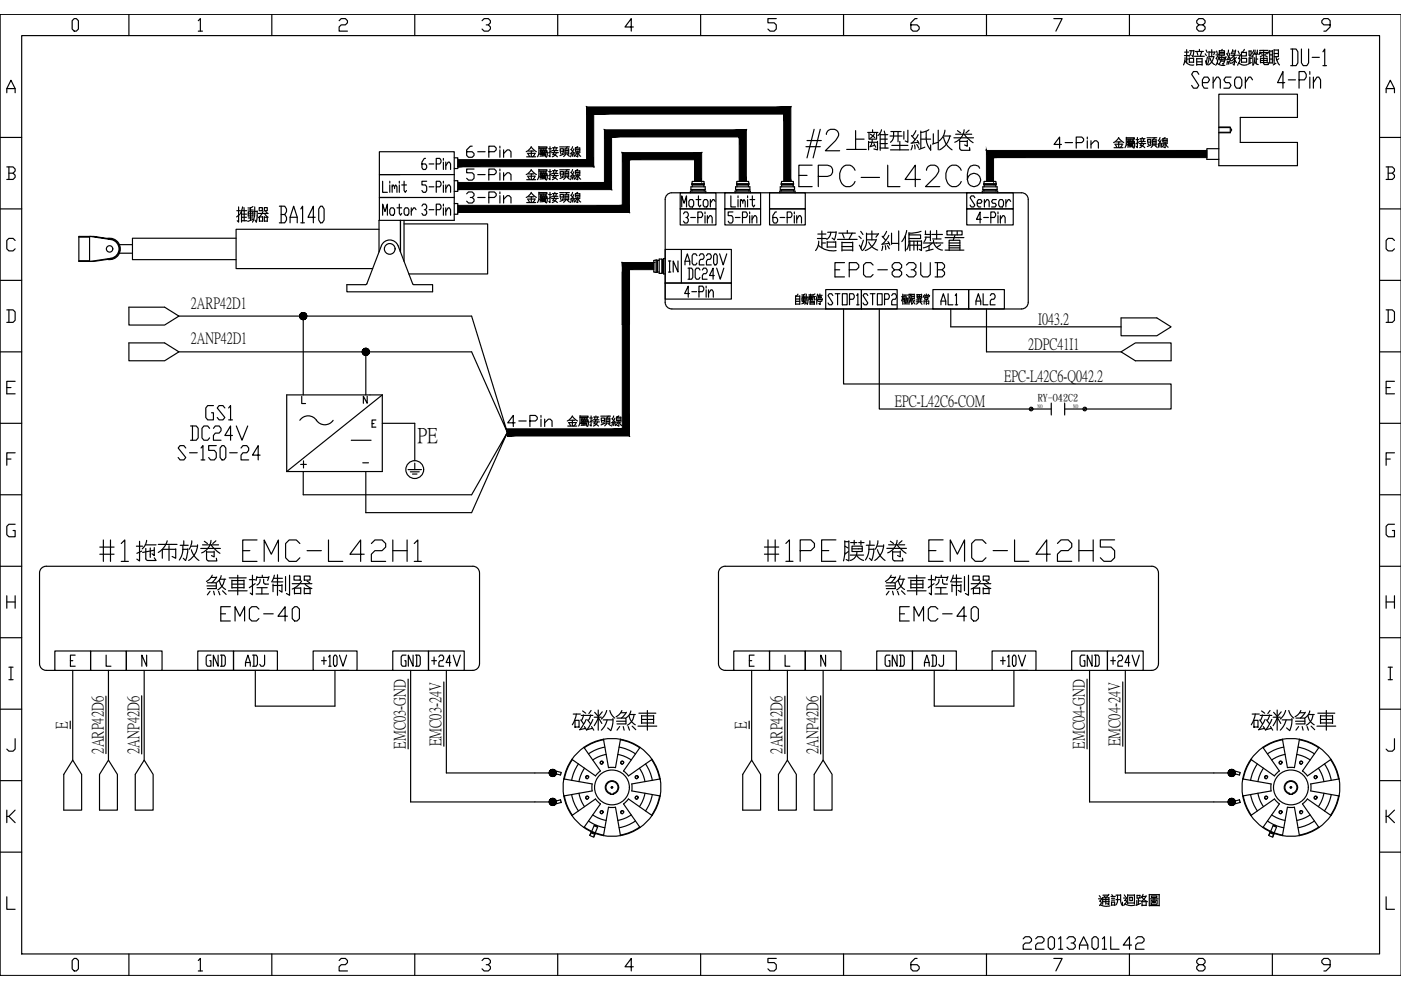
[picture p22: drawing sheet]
<svg xmlns="http://www.w3.org/2000/svg" width="297mm" height="210mm" viewBox="0 0 297 210" stroke-linecap="round" stroke-linejoin="round" font-family="sans-serif">
<defs><g id="words">
<g font-size="15.4">
<text x="37" y="127.4">煞車控制器</text>
<text x="181" y="127.4">煞車控制器</text>
</g>
<text font-size="8.4" x="168.6" y="40.9">EPC-L42C6</text>
<g font-size="6.6">
<text x="176" y="60">EPC-83UB</text>
<text x="42.7" y="90.3">GS1</text>
<text x="37" y="98.8">S-150-24</text>
<text x="45.9" y="133">EMC-40</text>
<text x="189.8" y="133">EMC-40</text>
</g>
<g font-size="6.2">
<text x="39.5" y="94.5">DC24V</text>
<text x="215.9" y="202.5">22013A01L42</text>
</g>
<g font-size="5.7">
<text x="206" y="66">AL2</text>
<text x="42.7" y="142.5">GND</text>
<text x="51.2" y="142.5">ADJ</text>
<text x="186.6" y="142.5">GND</text>
<text x="195.1" y="142.5">ADJ</text>
</g>
<g font-size="5.3">
<text x="145" y="58.9" transform="rotate(-90 145 58.9)">IN</text>
<text x="145" y="60.3">DC24V</text>
</g>
<text font-size="4.5" x="88.5" y="93.8">PE</text>
<g font-size="3.5">
<text x="14.2" y="154.5" transform="rotate(-90 14.2 154.5)">E</text>
<text x="158.1" y="154.5" transform="rotate(-90 158.1 154.5)">E</text>
<text x="21.8" y="159.8" transform="rotate(-90 21.8 159.8)">2ARP42D6</text>
<text x="29.3" y="159.9" transform="rotate(-90 29.3 159.9)">2ANP42D6</text>
<text x="85.8" y="158.8" transform="rotate(-90 85.8 158.8)">EMC03-GND</text>
<text x="93.4" y="158.2" transform="rotate(-90 93.4 158.2)">EMC03-24V</text>
<text x="165.7" y="159.8" transform="rotate(-90 165.7 159.8)">2ARP42D6</text>
<text x="173.3" y="159.9" transform="rotate(-90 173.3 159.9)">2ANP42D6</text>
<text x="229.8" y="158.8" transform="rotate(-90 229.8 158.8)">EMC04-GND</text>
<text x="237.4" y="158.2" transform="rotate(-90 237.4 158.2)">EMC04-24V</text>
</g>
<g font-size="3.4">
<text x="40.4" y="65.2">2ARP42D1</text>
<text x="220.1" y="68.6">I043.2</text>
<text x="40.4" y="72.8">2ANP42D1</text>
<text x="218" y="73.9">2DPC41I1</text>
<text x="212.9" y="80.7">EPC-L42C6-Q042.2</text>
<text x="189.7" y="86">EPC-L42C6-COM</text>
</g>
<text font-size="2.6" x="76.2" y="99.5">-</text>
<text font-size="2.1" x="220" y="85">RY-O42C2</text>
<g font-size="1.1">
<text x="220" y="86.5">NO</text>
<text x="227.6" y="86.5">NO</text>
</g>
</g></defs>
<g fill="none" stroke="#000" stroke-width=".25">
<path d="M.1 3h296.9M1.4 19.7v-.9l.9-1.8 .9 1.8v.9M1.4 18.8h1.8M4.6 7.5h287.9v194.8h-287.9zM15.7 3.9h.5l.4 .5v1.8l-.4 .4h-.5l-.4-.4v-1.8zM27.3 3v4.5M42 4.4l.5-.5v2.7M42 6.6h.9M57.6 3v4.5M71.9 4.4l.4-.5h.9l.5 .5v.4l-.5 .5h-.9l-.4 .4v.9h1.8M87.9 3v4.5M102.2 4.4l.4-.5h.9l.5 .5v.4l-.5 .5h-.4"/>
<path d="M103.5 5.3l.5 .4v.5l-.5 .4h-.9l-.4-.4M118.2 3v4.5M134.3 5.7h-1.8l1.3-1.8v2.7M148.5 3v4.5M164.6 3.9h-1.8v.9h1.3l.5 .5v.9l-.5 .4h-.8l-.5-.4M178.8 3v4.5M194.4 3.9h-.4l-.9 .9v1.4l.5 .4h.8l.5-.4v-.5l-.5-.4h-1.3M209.2 3v4.5M223.4 3.9h1.8l-1.3 2.7M239.5 3v4.5M254.2 5.3l-.5-.5v-.4l.5-.5h.9l.4 .5v.4l-.4 .5h-.9l-.5 .4v.5l.5 .4h.9l.4-.4v-.5l-.4-.4M269.8 3v4.5"/>
<path d="M282 5.3h-1.3l-.5-.5v-.4l.5-.5h.9l.4 .5v1.3l-.9 .9h-.4M293.9 19.7v-.9l.9-1.8 .9 1.8v.9M293.9 18.8h1.8M.1 29.1h4.5M1.4 35.4h1.4l.4 .4v.5l-.4 .4M1.9 36.7h.9l.4 .5v.4l-.4 .4h-1.4M1.9 35.4v2.6M292.5 29.1h4.5M293.9 35.4h1.3l.5 .4v.5l-.5 .4M294.3 36.7h.9l.5 .5v.4l-.5 .4h-1.3M294.3 35.4v2.6M.1 44.3h4.5"/>
<path d="M.1 59.4h4.5M3.2 51l-.4-.5h-.9l-.5 .5v1.8l.5 .4h.9l.4-.4M292.5 44.3h4.5M292.5 59.4h4.5M295.7 51l-.5-.5h-.9l-.4 .5v1.8l.4 .4h.9l.5-.4M.1 74.6h4.5M1.4 65.7h1.4l.4 .4v1.8l-.4 .5h-1.4M1.9 65.7v2.7M292.5 74.6h4.5M293.9 65.7h1.3l.5 .4v1.8l-.5 .5h-1.3M294.3 65.7v2.7M.1 89.8h4.5"/>
<path d="M1.4 82.2h.9M1.4 97.3h.9M3.2 80.8h-1.8v2.7h1.8M3.2 96h-1.8v2.7M292.5 89.8h4.5M293.9 82.2h.9M293.9 97.3h.9M295.7 80.8h-1.8v2.7h1.8M295.7 96h-1.8v2.7M.1 104.9h4.5M3.2 111.2h-1.3l-.5 .4v1.8l.5 .4h1.3v-1.3h-.4M292.5 104.9h4.5"/>
<path d="M295.7 111.2h-1.4l-.4 .4v1.8l.4 .4h1.4v-1.3h-.5M.1 120.1h4.5M.1 135.2h4.5M1.4 126.3v2.7M1.4 127.6h1.8M3.2 126.3v2.7M292.5 120.1h4.5M292.5 135.2h4.5M293.9 127.6h1.8M293.9 126.3v2.7M295.7 126.3v2.7M.1 150.4h4.5"/>
<path d="M1.9 141.5h.9M1.9 144.1h.9M2.3 141.5v2.6M3.2 156.6v2.2l-.4 .5h-.9l-.5-.5M292.5 150.4h4.5M294.3 141.5h.9M294.3 144.1h.9M294.8 141.5v2.6M295.7 156.6v2.2l-.5 .5h-.9l-.4-.5M.1 165.5h4.5M1.4 171.8v2.6M1.9 173.1l1.3 1.3"/>
<path d="M3.2 171.8l-1.3 1.3h-.5M292.5 165.5h4.5M293.9 171.8v2.6M294.3 173.1l1.4 1.3M295.7 171.8l-1.4 1.3h-.4M.1 180.7h4.5M1.4 190.1v2.7h1.8M292.5 180.7h4.5M293.9 190.1v2.7h1.8M15.7 203.2h.5l.4 .5v1.7l-.4 .5h-.5l-.4-.5v-1.7zM27.3 202.3v4.5M42 203.7l.5-.5v2.7"/>
<path d="M42 205.9h.9M57.6 202.3v4.5M71.9 203.7l.4-.5h.9l.5 .5v.4l-.5 .4h-.9l-.4 .5v.9h1.8M87.9 202.3v4.5M102.2 203.7l.4-.5h.9l.5 .5v.4l-.5 .4h-.4M103.5 204.5l.5 .5v.4l-.5 .5h-.9l-.4-.5M118.2 202.3v4.5M134.3 205h-1.8l1.3-1.8v2.7M148.5 202.3v4.5M164.6 203.2h-1.8v.9h1.3l.5 .4v.9l-.5 .5h-.8l-.5-.5M178.8 202.3v4.5M194.4 203.2h-.4l-.9 .9v1.3l.5 .5h.8l.5-.5v-.4l-.5-.5h-1.3"/>
<path d="M209.2 202.3v4.5M223.4 203.2h1.8l-1.3 2.7M239.5 202.3v4.5M254.2 204.5l-.5-.4v-.4l.5-.5h.9l.4 .5v.4l-.4 .4h-.9l-.5 .5v.4l.5 .5h.9l.4-.5v-.4l-.4-.5M269.8 202.3v4.5M282 204.5h-1.3l-.5-.4v-.4l.5-.5h.9l.4 .5v1.3l-.9 .9h-.4"/>
</g>
<!-- layer: 0 -->
<g fill="none" stroke="#000" stroke-width=".25">
<path d="M251.1 11.8h1M251.2 11.1h.8M251.2 12.9a1.81 1.81 0 0 0 1.9 .9M251.3 12.2l-.4 1.6M251.6 10.5v2.8M251.6 12.5h.4M252.2 13.2h.9M252.2 12.4h.9M252.2 12.3v1M252.2 10.8h.9M252.5 10.8l-.1 .6-.3 .5M253.1 12.3v1"/>
<path d="M253.1 10.7l-.2 1.3-.2-.3M253.3 11.9h2M253.4 10.9h1.4l-.3 1M253.7 12.4v1.4M253.7 12.4h1.2M253.7 13.7h1.2M253.7 13.1h1.2M253.8 11l.2 .7M254.2 15.8l-.4-.6h-.8l-.3 .6 1.5 2.3-.4 .6h-.8l-.3-.6M254.3 10.5v.4M254.8 10.9h.4M254.9 12.4v1.4"/>
<path d="M254.9 17.5h1.2l.4-.6-.4-.6h-.8l-.4 .6v1.2l.4 .6h.8M255.5 11.4l.3 .4M255.6 12.9l.2 .8M255.7 10.6l.3 .5M256 12.1l-.3 1.3M256.3 11.1h1.2M256.3 10.9a4.8 4.8 0 0 1-.2 2.6l-.2 .3M256.4 12h.9M256.6 12.4a2 2 0 0 0 .9 1.3M256.9 10.5v1.5M257.2 17.5l.8-1.2h.3l.4 .6v1.8M257.2 16.3v2.4"/>
<path d="M257.4 11.9l-.2 .5a2.29 2.29 0 0 1-1 1.4M257.6 11l-.3 .6M257.8 11.6h.5M257.9 10.8l.2 .5M258 13.4l.7 .4h1M258.1 13.3l-.3 .5M258.3 11.5l-.4 .9 .2 .4v.5M258.4 12.7h1.5M258.4 20h16.7v4.9h-12.1v5.3h12.1v4.9h-16.7zM258.4 12.2h1.5M258.5 11.9l-.2 .5M258.5 10.8h1.1v.9h-1.1z"/>
<path d="M258.5 11.1h1.1M258.5 11.4h1.1M258.8 12.2l-.4 .4M258.8 13h.8M258.9 12.7l-.4 .8M259 11.8v.3M259 12.3v.4M259.1 10.5l-.2 .3M259.4 12.2l.3 .3M259.7 12.8l-.4 .8-.1-.1M259.9 12l-.1 .4M260.1 11.3l.4 .8"/>
<path d="M260.2 13l-.1 .7M260.4 13l.1 .6M260.5 10.6l-.3 1M260.7 12.9l.1 .6M260.7 12.2l.2 .6M260.7 11.3l-.5 1.4M260.8 12.5l-.7 .2M261 11.7h1.1M261 16.3h-1.1l-.4 .6 .4 .6h.7l.4 .6-.4 .6h-1.1M261.1 11.3h.7M261.3 10.8h.6M261.4 10.5l-.3 .8"/>
<path d="M261.6 11.8l.1 .8-.1 1.2-.2-.2M261.6 11.7l-.7 .7M261.7 12.2l-.3 .5-.4 .2M261.7 12.4l.5 .9M261.8 12.8l-.4 .4-.4 .2M262 10.6l-.4 1.1M262.1 12.2l-.3 .3M262.1 16.3h.8l.4 .6v1.2l-.4 .6h-.8l-.3-.6v-1.2zM262.4 11.7h.5M262.5 10.8l.2 .5M262.6 12.4l.1-.1a1.36 1.36 0 0 1-.3 1.5M262.6 13.3a1.65 1.65 0 0 0 1.8 .4"/>
<path d="M263 11.6l-.5 .8M263.2 11.1v2.2M263.2 12.4h1.1v.8h-1.1M263.8 10.5l-.5 .6h1M264 16.3v2.4M264.3 11.1v.8h-1.1M264.8 10.8v.9h.5v-.9M264.8 12.2v1.3M264.8 10.8h.5M265 11.7v1.7M265 12.4h.4M265.3 13.3l-.7 .3"/>
<path d="M265.6 16.9l-.4-.6h-.4l-.8 1.2M265.6 11.9v1.9M265.8 11.4l-.5 .7M265.8 10.6l-.4 .7M266 12.2v.8l-.3 .8M266 13l.3 .5 .5 .2M266.1 11.2l.2 .4M266.1 10.6l-.2 1M266.3 12.5h.4M266.3 11.9v1.7M266.5 11.1l.2 .5M266.6 10.6l-.3 1"/>
<path d="M267.1 10.7h1.8M267.1 11.1h1.8M267.2 11l-.2 .6M267.2 12.4h1.5M267.2 13.3h1.5M267.2 12.8h1.5M267.2 12.3v1M267.2 11.3l.4 .2M267.7 11.8l-.5 .2M267.9 10.7v2.7M268.2 11.8l.5 .2M268.6 11.3l-.4 .3"/>
<path d="M268.7 12.3v1M268.9 13.3v.4h-.7l-.3-.4M269 11l-.2 .4M269.2 10.7v2.7M269.2 10.8h.6M269.2 13.3h.5M269.2 12.5h.5M269.2 11.6h.6M269.8 10.7v2.7M270.1 10.5v3.1M270.1 10.6h.9M270.1 11.3h.9"/>
<path d="M270.5 13.4l-.5 .4M270.6 12.2l.1 .7 .6 .9M271 10.5v1.5h-.9M271.1 12.4l-.4 .3M272.4 17.5h-1.5l1.1-2.3v3.5M273.2 16.9h1.5M273.7 10.4h1.1l.4 .6v2.3l-.4 .6h-1.1M274 10.4v3.5M275.4 16.9h1.2l.3-.6v-.5l-.3-.6h-1.2v3.5M275.9 10.4v2.9l.4 .6h.8l.3-.6v-2.9M277.7 15.2v.6M277.7 16.3v2.4"/>
<path d="M278.2 12.2h1.5M278.5 17.5l.7-1.2h.4l.4 .6v1.8M278.5 16.3v2.4M280.5 11l.4-.6v3.5M280.5 13.9h.7M80.4 32.2h15.9v4.8h-15.9zM81.1 38.4v2.4h1M82.6 38.4v.4M82.6 39.2v1.6M83.1 39.6l.3-.4 .3 .4v.4M83.1 39.2v1.6M83.7 39.6l.2-.4 .3 .4v1.2"/>
<path d="M84.7 38.4v.4M84.7 39.2v1.6M84.8 37h-4.4v4.9h15.9v-4.9M85.2 39.2h1M85.7 38.4v2l.2 .4 .3-.4M90.2 33.6h-.2l-.5 .8v1.1l.2 .4h.5l.3-.4v-.3l-.3-.4h-.7M90.5 38.4h-1v.8h.7l.3 .4v.8l-.3 .4h-.5l-.2-.4M91 39.6h1M91 34.8h1M92.5 39.6h.8l.2-.4v-.4l-.2-.4h-.8v2.4M92.5 34.8h.8l.2-.4v-.4l-.2-.4h-.8v2.3M94 33.6v.4"/>
<path d="M94 34.4v1.5M94 38.4v.4M94 39.2v1.6M94.5 40l.5-.8h.3l.2 .4v1.2M94.5 35.2l.5-.8h.3l.2 .4v1.1M94.5 34.4v1.5M94.5 39.2v1.6M96.3 38.3h.8v2.3h-.8M96.3 33.5h.8v2.2h-.8M100.1 31h-.4l-.8 .8v1.2l.4 .3h.8l.4-.3v-.4l-.4-.4h-1.2M100.5 35.8h-1.6v.8h1.2l.4 .4v.8l-.4 .4h-.8l-.4-.4M101.3 37h1.6"/>
<path d="M101.3 32.2h1.6M103.6 37h1.2l.4-.4v-.4l-.4-.4h-1.2v2.4M103.6 32.2h1.2l.4-.4v-.4l-.4-.4h-1.2v2.3M106 31v.4M106 31.8v1.5M106 35.8v.4M106 36.6v1.6M106.8 37.4l.8-.8h.3l.4 .4v1.2M106.8 32.6l.8-.8h.3l.4 .4v1.1M106.8 31.8v1.5M106.8 36.6v1.6M111.7 38.1h1.9"/>
<path d="M111.7 33.2h1.9M111.8 37.4h1.7M111.8 32.5h1.7M112 37.5l.3 .5M112 32.7l.3 .5M112.1 36.9h1.1M112.1 32h1.1M112.6 35.9l-.4 .7-.6 .4M112.6 31.1l-.4 .6-.6 .5M112.6 36l1.1 1M112.6 31.2l1.1 1M112.6 36.9v1.2"/>
<path d="M112.6 32v1.2M113.4 37.6l-.5 .5M113.4 32.7l-.5 .5M114.3 32.4l-.3 .8M114.3 35.9v1.4l-.3 .8M114.3 36h1.7v.3h-1.7M114.3 31v1.4M114.3 31.1h1.7v.3h-1.7M114.6 36.8h1.4v.3h-1.4zM114.6 31.9h1.4v.3h-1.4zM114.6 36.4h.3M114.6 36.6h.3"/>
<path d="M114.6 31.6h.3M114.6 31.8h.3M114.7 37.4h.9v.3h-.9zM114.7 32.6h.9v.2h-.9zM114.7 37.2h1.3M114.7 32.4h1.3M114.8 37.1l-.5 .5M114.8 32.2l-.5 .5M115 32v.2M115 36.8v.2M115.1 32.4v.6M115.1 37.3v.6"/>
<path d="M115.2 31.4v.5M115.2 36.3v.5M115.5 36.4h.3M115.5 36.6h.3M115.5 32v.2M115.5 36.8v.3M115.5 31.6h.3M115.5 31.8h.3M115.6 37.8l.1 .2M115.6 32.9l.1 .2M115.7 37.9l-1.2 .1M115.7 33l-1.2 .1"/>
<path d="M116 37.1v.9l-.1 .1h-.3M116 32.3v.8l-.1 .2-.3-.1M116.3 36.4h.6M116.3 31.5h.6M116.6 35.9v2.2l-.2-.2M116.6 31.1v2.1l-.2-.2M116.9 36.9l-.6 .4M116.9 32l-.6 .4M117 37.2h1.4M117 32.4h1.4M117 36.8h1.3M117 31.9h1.3"/>
<path d="M117.1 36.2h1.1M117.1 31.3h1.1M117.3 37.6l.9 .5M117.3 32.7l.9 .5M117.3 36.2l.1 .6M117.3 31.3l.1 .6M117.6 36.8l-.4 .9M117.6 31.9l-.4 .9M117.6 31.1v.2M117.6 35.9v.3M118 37.2l-.4 .6-.5 .3M118 32.4l-.4 .5-.5 .3"/>
<path d="M118 36.2l-.2 .6M118 31.3l-.2 .6M118.7 36h.8M118.7 31.1h.8M118.8 36.4h.7v.5h-.7zM118.8 31.5h.7v.6h-.7zM118.8 37.1l.2 .4M118.8 32.2l.2 .5M119.5 37.1l-.2 .4M119.5 32.2l-.2 .5M119.5 37.5l-.8 .4M119.5 32.7l-.8 .3"/>
<path d="M119.7 36h1M119.7 31.1h1M119.8 36.8h.8M119.8 36.4h.8M119.8 36.4v1.2M119.8 37.5h.8M119.8 31.9h.8M119.8 31.6h.8M119.8 31.5v1.2M119.8 32.6h.8M119.8 37.1h.7M119.8 32.3h.7"/>
<path d="M119.9 37.6l-.4 .5M119.9 32.8l-.4 .4M120.2 36l-.2 .4M120.2 31.1l-.2 .4M120.3 37.6l.4 .4M120.3 32.8l.4 .4M120.6 36.4v1.2M120.6 31.5v1.2M121 36.5l.4 .4M121 31.7l.4 .4M121.1 37.6l-.1 .5M121.1 32.7l-.1 .5"/>
<path d="M121.4 37.6v.4M121.4 32.7v.4M121.4 35.9l-.3 .7M121.4 31.1l-.3 .6M121.5 37.1l.2 .4M121.5 32.2l.2 .4M121.6 37.5l.2 .4M121.6 32.7l.2 .4M121.7 36.4l-.6 1M121.7 31.6l-.6 .9M121.7 37.3l-.7 .1M121.7 32.4l-.7 .1"/>
<path d="M121.8 37.3h.5M121.8 32.4h.5M122 36.6h.9M122 36.2v.7h.9v-.7M122 31.7h.9M122 31.3v.8h.9v-.8M122.3 37.2l-.6 .8M122.3 32.4l-.6 .7M122.5 35.9l-.5 .3h.9M122.5 36.9v1.2l-.4-.1M122.5 31.1l-.5 .3h.9M122.5 32.1v1.1l-.4-.1"/>
<path d="M122.6 37.2l.2 .5 .3 .3M122.6 32.4l.2 .4 .3 .3M123 37.2l-.4 .2M123 32.3l-.4 .2M146.5 39.6h3v.6h-3zM146.7 39.1l.1 .5M146.7 38.9l.1-.4h2.4l.1 .4M146.7 39.1h2.6M146.7 38.9h2.6M146.7 38.9v.2M146.8 39.2h2.4M149.2 39.2v.4"/>
<path d="M149.3 38.9l-.1 .3M156 39.6h3v.6h-3zM156.2 39.1v.5M156.2 39.1h2.6M156.2 38.9h2.6M156.2 38.9v.2M156.2 38.5h2.4l.2 .4M156.2 38.5v.4M156.2 39.2h2.5M158.7 39.2v.4M158.8 38.9l-.1 .3M165.6 39.1l.1 .5"/>
<path d="M165.6 39.1h2.7M165.6 38.9h2.7M165.6 38.9v.2M165.7 38.5l-.1 .4M168.5 39.6h-3.1v.6h3.1M170.9 31.1h3M171.1 29.8h3M172.6 27.4l-1.5 6.1M173.9 27.4l-1.5 6.1M175.2 28.5a1.12 1.12 0 0 1 .9-1.1h.8a1.11 1.11 0 0 1 .7 1.8l-.4 .6-2.2 2.2h3M181.4 27.7v4M181.4 29.5h1.8"/>
<path d="M184 28.1h2.1M184.2 30v1.8M184.2 30.2h1.8M184.2 28.1v1.4h1.7v-1.4M184.5 28.5l1 .7M184.9 29.6l-.1 .7-.3 .7M185 27.5v.6M185.3 30.4l.4 .8M185.4 28.4l-.9 .9M185.4 30.8l-1 .3M186 30v1.8l-.7-.2M186.6 28.4v3.5"/>
<path d="M186.6 28.6h1.6M186.6 29.5h1.5M186.6 30.4h1.5M186.9 27.5l-.3 .7-.5 .5M187.5 27.8l.2 .7v2.9M188.7 28.8h2.6M188.9 27.9h2.2M189.1 30.8h3.4M189.5 27.9a2.18 2.18 0 0 1-.7 2.3M190.4 27.9v2.2M190.8 30v1.8M191.6 27.9v1.6"/>
<path d="M192.5 27.6v2.6l-.6-.3M193.2 28.7l.8 .9M193.4 30.8l-.3 1M193.9 30.7l.1 .9M194.2 27.7l-.8 1.2M194.4 30.6l.4 .8M194.5 29.8l.3 .7M194.7 28.6l-.7 1.1-.7 .7M194.8 30.2l-1.7 .2M195.2 27.8v3.7M195.2 29.5h2.1M196.1 31.2l-1.2 .5"/>
<path d="M196.4 27.9l.1 2.2 .3 .9 .5 .8M196.9 27.5l-.6 .3-1.1 .3M197.3 30.7v1.2M197.9 28.4v2M198.9 27.6v4.2M198.9 30.2l-1.2 .3M200.1 29.1l.6 1.5 1.2 1.2M200.1 28.8h1.5M200.3 27.6a3.1 3.1 0 0 1-1.2 2.3M201.4 28.8a4 4 0 0 1-2.2 3M202.2 29.2h4.2M202.6 28.5h3.4"/>
<path d="M203 27.7l.7 .5M203.5 29.8v1.6M203.5 30h1.6M204.4 27.5a3 3 0 0 1-2 2.7M204.4 28.5l.7 .8 1.2 1M205.1 29.8v1.2l-.6-.3M205.5 27.6l-.7 .6M225 30.6h-1.5l1.2-1.5v2.3M225.8 30.2h1.6M228.2 30.2h1.2l.3-.4v-.3l-.3-.4h-1.2v2.3M230.5 29.1v.4M230.5 29.8v1.6"/>
<path d="M231.3 30.6l.8-.8h.4l.4 .4v1.2M231.3 29.8v1.6M236.2 31.3h1.9M236.4 30.6h1.7M236.5 30.7l.3 .6M236.6 30.1h1.1M237.2 29.3l1.1 .9M237.2 30.1v1.2M237.2 29.2l-.5 .6-.6 .4M237.9 30.8l-.5 .5M238.8 29.1v1.4l-.3 .8M238.8 29.2h1.7v.3h-1.7"/>
<path d="M239.1 30h1.4v.3h-1.4zM239.1 29.6h.4M239.1 29.8h.4M239.2 30.6h1v.3h-1zM239.2 30.4h1.4M239.3 30.3l-.5 .5M239.5 30v.2M239.6 30.5v.6M239.7 29.5v.5M240 29.6h.4M240 29.8h.4M240 30v.3"/>
<path d="M240.2 31v.2M240.2 31.1l-1.2 .1M240.6 30.3l-.1 .9-.1 .2-.2-.1M240.9 29.6h.5M241.2 29.2v2.1l-.3-.2M241.4 30.1l-.5 .4M241.5 30.4h1.4M241.6 30h1.2M241.7 29.4h1.1M241.8 30.8l.9 .5M241.9 29.4l.1 .6M242.1 30l-.4 .9"/>
<path d="M242.2 29.2v.2M242.5 30.4l-.3 .6-.6 .3M242.5 29.4l-.1 .6M243.2 29.2h.9M243.3 29.6h.7v.5h-.7zM243.4 30.3l.1 .4M244 30.3l-.2 .4M244.1 30.7l-.8 .4M244.2 29.2h1.1M244.3 30h.8M244.3 29.6h.8M244.3 29.6v1.2"/>
<path d="M244.3 30.7h.8M244.3 30.3h.8M244.5 30.8l-.5 .5M244.8 29.2l-.3 .4M244.8 30.8l.5 .4M245.1 29.6v1.2M245.6 29.7l.3 .4M245.7 30.8l-.2 .5M245.9 30.8v.4M245.9 29.2l-.2 .6M246.1 30.3l.2 .4M246.1 30.7l.2 .4"/>
<path d="M246.2 29.6l-.6 1M246.2 30.5l-.7 .1M246.4 30.5h.4M246.5 29.8h1M246.5 29.4v.7h1v-.7M246.8 30.4l-.5 .8M247 29.2l-.5 .3h1M247 30.1v1.2l-.3-.1M247.1 30.4l.2 .5 .4 .3M247.5 30.4l-.3 .2M258.4 31.5h-2.5v2.3h2.5M258.4 27h2.4l.3 .5-.3 .5h-2.4"/>
<path d="M258.4 26.9h2.4v1.2h-2.4M16.7 55.3h2.3v.1h-2.3zM16.7 50.3v5M19 55.4l4.5-.6a2.01 2.01 0 0 0 1.7-2 2.01 2.01 0 0 0-1.7-2l-4.4-.7 4.5 .6a2.12 2.12 0 0 1 1.8 2.1 2.12 2.12 0 0 1-1.8 2.1l-4.5 .5M19 50.1v.2h-2.3v-.2h2.4M19 50.3v5M22.7 50.6a2.27 2.27 0 0 1 2.8 2.2 2.27 2.27 0 0 1-2.8 2.2M25.3 53.7h2.8M25.3 51.9h2.8M50.1 50.5h-22v4.6h22M50.2 44.7h.8M50.6 43.9v3.2l-.3-.3"/>
<path d="M50.9 45.4l-.7 .6M51.2 45.4h1.1M51.2 46.1h1.1M51.2 44.7v2.4M51.2 46.8h1.1M51.3 44.7h1M51.4 43.9l-.4 1.4M51.7 44l.1 2.8M52.6 44.5h1.1M52.6 46.2h1M52.6 45.8v-.9h1v.9M52.6 45.8h1"/>
<path d="M52.6 45.3h1M53.1 44.1v2.6M53.6 43.8l-.5 .3h-.5M53.7 46.5l-1.2 .5M53.8 44.8h.7M54 43.9l-.1 2.2-.4 1M54.5 44.7l-.2 2.4-.2-.4M54.8 45.3h2.1M55 44h.6v.7h-.6zM55 46v1M55 46.9h.6M55.1 46h.6"/>
<path d="M55.7 45.9v1.1M55.8 44.8l-.5 .8-.5 .5M56 44h.7v.7h-.7zM56 46.1h.7M56 45.9v1.1M56.1 45.3l.8 .8M56.1 46.9h.6M56.3 44.8l.3 .3M56.7 46v1M59.2 43.7h1.2l.3 .6v.6l-.3 .6M59.6 45.5h.8l.3 .6v.6l-.3 .5h-1.2M59.6 43.7v3.5"/>
<path d="M61.5 47.2v-1.1l.8-2.4 .7 2.4v1.1M61.5 46.1h1.5M63.8 44.3l.4-.6v3.5M63.8 47.2h.7M66.8 46.1h-1.5l1.1-2.4v3.5M68 43.7h.3l.4 .6v2.4l-.4 .5h-.3l-.4-.5v-2.4zM80.4 48.6h-30.3v8.3h28.9M81.1 45.6v-2.3l.5 1.6 .5-1.6v2.3M81.4 51.4a1.9 1.9 0 0 1 3 .7l3.1 8.1 .3 .2h3.9v1.5h-18.2v-1.5h4l.3-.2 3.1-8.1zM82.9 44.1h.5l.3 .4v.7l-.3 .4h-.5l-.3-.4v-.7zM84.2 44.1h1M84.7 43.3v1.9l.2 .4 .3-.4"/>
<path d="M84.8 41.9h-4.4v4.8M85.7 47.5h17.7v10.6h-16.7M85.7 46.7v8.7M85.9 44.1h.5l.3 .4v.7l-.3 .4h-.5l-.2-.4v-.7zM87.2 44.1v1.5M88.2 44.5l-.2-.4h-.3l-.5 .8M89.5 43.7l.2-.4h.5l.3 .4v.4l-.3 .4h-.2M90.2 44.5l.3 .4v.3l-.3 .4h-.5l-.2-.4M91 44.5h1M92.5 44.5h.8l.2-.4v-.4l-.2-.4h-.8v2.3M94 43.3v.4M94 44.1v1.5"/>
<path d="M94.5 44.9l.5-.8h.3l.2 .4v1.1M94.5 44.1v1.5M96.3 43.2h.8v2.2h-.8M96.3 41.9v4.8h-11.4v6.7v-6.7h-4.5v6.7M98.9 41.1l.4-.4h.8l.4 .4v.4l-.4 .4h-.4M100.1 41.9l.4 .4v.4l-.4 .3h-.8l-.4-.3M101.3 41.9h1.6M103.6 41.9h1.2l.4-.4v-.4l-.4-.4h-1.2v2.3M106 40.7v.4M106 41.5v1.5M106.8 42.3l.8-.8h.3l.4 .4v1.1M106.8 41.5v1.5"/>
<path d="M111.7 42.9h1.9M111.8 42.2h1.7M112 42.4l.3 .5M112.1 41.7h1.1M112.6 40.8l-.4 .6-.6 .5M112.6 40.9l1.1 1M112.6 41.7v1.2M113.4 42.4l-.5 .5M114.3 42.1l-.3 .8M114.3 40.7v1.4M114.3 40.8h1.7v.3h-1.7M114.6 41.6h1.4v.3h-1.4z"/>
<path d="M114.6 41.3h.3M114.6 41.5h.3M114.7 42.3h.9v.2h-.9zM114.7 42.1h1.3M114.8 41.9l-.5 .5M115 41.7v.2M115.1 42.1v.6M115.2 41.1v.5M115.5 41.7v.2M115.5 41.3h.3M115.5 41.5h.3M115.6 42.6l.1 .2"/>
<path d="M115.7 42.7l-1.2 .1M116 42v.8l-.1 .2-.3-.1M116.3 41.2h.6M116.6 40.8v2.1l-.2-.2M116.9 41.7l-.6 .4M117 42.1h1.4M117 41.6h1.3M117.1 41h1.1M117.3 42.4l.9 .5M117.3 41l.1 .6M117.6 41.6l-.4 .9M117.6 40.8v.2"/>
<path d="M118 42.1l-.4 .5-.5 .3M118 41l-.2 .6M118.7 40.8h.8M118.8 41.2h.7v.6h-.7zM118.8 41.9l.2 .5M119.5 41.9l-.2 .5M119.5 42.4l-.8 .3M119.7 40.8h1M119.8 41.6h.8M119.8 41.3h.8M119.8 41.2v1.2M119.8 42.3h.8"/>
<path d="M119.8 42h.7M119.9 42.5l-.4 .4M120.2 40.8l-.2 .4M120.3 42.5l.4 .4M120.6 41.2v1.2M121 41.4l.4 .4M121.1 42.4l-.1 .5M121.4 42.4v.4M121.4 40.8l-.3 .6M121.5 41.9l.2 .4M121.6 42.4l.2 .3M121.7 41.3l-.6 .9"/>
<path d="M121.7 42.1l-.7 .1M121.8 42.1h.5M122 41.4h.9M122 41v.8h.9v-.8M122.3 42.1l-.6 .7M122.5 40.8l-.5 .3h.9M122.5 41.8v1.1l-.4-.1M122.6 42.1l.2 .4 .3 .3M123 42l-.4 .2M131.9 57.6h1.6v11.2h-1.6zM138.7 55.2v2.5M138.7 57.7l.4 .1"/>
<path d="M139.1 55.1l-.4 .1M141 52.9h14.1v7.1h-14.1zM141.3 41.4l.7-.5h.4h74.2a1.41 1.41 0 0 1 1.4 1.4v21.8a1.41 1.41 0 0 1-1.4 1.4h-74.2a1.4 1.4 0 0 1-1.4-1.4v-21.8zM144.2 40.9h7.6v3.4h-7.6zM144.2 44.3h7.6v3.4h-7.6zM144.5 43.9v-2.4l.5 1.6 .6-1.6v2.4M144.9 45.3l.3-.4h.5l.2 .4v.4l-.2 .4h-.3M145.7 46.1l.2 .4v.4l-.2 .4h-.5l-.3-.4M146.3 42.3h.5l.3 .4v.8l-.3 .4h-.5l-.2-.4v-.8zM146.4 40.9v-.4h3.2v.4M146.4 46.1h1M146.6 40.2v.1h2.8v-.1"/>
<path d="M146.7 40.3v.2M147.6 42.3h1M147.8 54.2l-.3-.4h-.5l-.3 .4v1.6l.3 .4h.5l.3-.4M148 46.1h.7l.3-.4v-.4l-.3-.4h-.7v2.4M148.1 41.5v2l.2 .4 .3-.4M148.3 54.2l.2-.4h.5l.3 .4v.4l-.3 .4h-.5l-.2 .4v.8h1M149.3 40.3v.2M149.3 42.3h.6l.2 .4v.8l-.2 .4h-.6l-.2-.4v-.8zM149.5 44.9v.4M149.5 45.7v1.6M149.8 54.2l.2-.4h.5l.3 .4v.4l-.3 .4h-.5l-.2 .4v.8h1M150 46.5l.5-.8h.2l.3 .4v1.2"/>
<path d="M150 45.7v1.6M150.6 42.3v1.6M151.6 53.8h.2l.3 .4v1.6l-.3 .4h-.2l-.3-.4v-1.6zM151.6 42.7l-.2-.4h-.3l-.5 .8M152.6 53.8l.7 2.4 .8-2.4M153.7 40.9h7.6v3.4h-7.6zM153.7 44.3h7.6v3.4h-7.6zM155 41.5v2.4h1M155.4 44.9h-1v.8h.7l.3 .4v.8l-.3 .4h-.5l-.2-.4M155.8 40.9v-.4h3.3v.4M155.9 46.1h1M156 40.2v.1h2.9v-.1"/>
<path d="M156.2 40.3v.2M156.5 41.5v.4M156.5 42.3v1.6M157 42.7l.2-.4 .3 .4v.4M157 42.3v1.6M157.4 46.1h.8l.2-.4v-.4l-.2-.4h-.8v2.4M157.5 42.7l.2-.4 .3 .4v1.2M158.5 41.5v.4M158.5 42.3v1.6M158.8 40.3v.2M158.9 44.9v.4M158.9 45.7v1.6"/>
<path d="M159 42.3h1M159.5 46.5l.5-.8h.2l.3 .4v1.2M159.5 45.7v1.6M159.5 41.5v2l.3 .4 .2-.4M163.2 40.9h7.5v3.4h-7.5zM163.2 44.3h7.5v3.4h-7.5zM164.6 44.9h-.2l-.5 .8v1.2l.2 .4h.5l.3-.4v-.4l-.3-.4h-.7M165.4 46.1h1M165.5 40.2v.1h2.9M165.7 40.3v.2M166.9 46.1h.8l.2-.4v-.4l-.2-.4h-.8v2.4M168.4 44.9v.4"/>
<path d="M168.4 45.7v1.6M168.6 40.5h-3.3v.4M168.9 46.5l.5-.8h.3l.2 .4v1.2M168.9 45.7v1.6M173.3 50.6h1.9M173.4 49.6h1.7M173.5 52l1.5 .9 1.1 .3 1.2-.1M173.6 51.1l-.1 .9-.6 1.1M174.3 49v3.6M174.3 51.5h.7M175.4 51.3h1.8M175.4 51.2v1.3"/>
<path d="M175.5 49.2h1.8M176.1 49.2l-.1 .7-.7 .9M177.2 51.2v1.3M177.3 49.1l-.4 1.7-.5-.3M177.6 50.8h4.1M177.8 49.4h2.9l-.7 1.3M178.5 51.3v1.9M178.5 51.4h2.3M178.5 52.3h2.3M178.6 49.5l.4 1M179.6 48.9v.5M180.7 49.4h.7"/>
<path d="M180.8 51.3v1.9M182.1 50.1l.5 .5M182.2 52l.5 1M182.5 49.1l.5 .6M183.1 50.9l-.6 1.8M183.7 49.6h2.4M183.7 49.4a4.6 4.6 0 0 1-.3 3.1l-.5 .6M183.8 50.9h1.9M184.2 51.3a3 3 0 0 0 1.9 1.7M184.9 49v1.9M185.8 50.8a3.6 3.6 0 0 1-2.4 2.3M186.3 49.5l-.6 .8"/>
<path d="M187 50.1l.8 .8M187.1 52.2l-.2 .9M187.7 52.1l.1 .8M188 49.1l-.8 1.2M188.2 52.1l.3 .6M188.3 51.2l.3 .8M188.5 49.9l-.7 1.2-.7 .6M188.5 51.6l-1.6 .2M189 49.4v2.4M189 51.6h1.5M190.5 49v4.1M192 50v3.2"/>
<path d="M192.2 48.9l-.2 1-.8 1.3M192.7 51.2l-.1 1.1-.4 .6M192.7 49.3v.5h2.5v.8h-2.5M192.7 49.8v1.4M192.9 51v2.1M192.9 51.1h2.5M192.9 52h2.5M193.8 51.1v1.9M194.5 51.1v1.9M195.3 49l-1.5 .4h-1.1M195.4 51v2.1l-.5-.3M195.7 51.5h4.2"/>
<path d="M196.1 50.3h1.2M196.1 49.7h1.2M196.2 49v.7M196.3 50.3l-.4 .9M197 52.1v.9M197.3 49v2M197.5 49.7h2.3M197.6 51.5l-.6 .6-1.3 .5M197.7 50.7h1.8M197.9 50.9v.5M198 51.6a2.09 2.09 0 0 0 1.8 1.4M198.6 48.9v1.8"/>
<path d="M199.4 51.9l-.8 .6M200.4 53h4M200.4 50.4h4M200.8 49h3.2v.8h-3.2v-.7M201.2 52.1h2.3M201.2 51.5h2.3M201.8 49v.8M202.5 49.9l-.4 1M202.9 49.1v.7M203.5 53v-2.1h-2.3v2.2M205 40.9h9.8v3.4h-9.8zM205 44.3h9.8v3.4h-9.8z"/>
<path d="M206.7 41.9l-.3-.4h-.5l-.2 .4 1 1.6-.3 .4h-.5l-.2-.4M207.2 43.1h.7l.3-.4-.3-.4h-.5l-.2 .4v.8l.2 .4h.5M208 46.5h-1l.8-1.6v2.4M208.6 46.1h1M208.7 43.1l.5-.8h.3l.2 .4v1.2M208.7 42.3v1.6M210.1 46.1h.7l.3-.4v-.4l-.3-.4h-.7v2.4M211.2 42.3h-.7l-.3 .4 .3 .4h.5l.2 .4-.2 .4h-.8M211.6 44.9v.4M211.6 45.7v1.6M212 42.3h.5l.3 .4v.8l-.3 .4h-.5l-.3-.4v-.8zM212.1 46.5l.5-.8h.3l.2 .4v1.2"/>
<path d="M212.1 45.7v1.6M213.3 42.3v1.6M214.3 42.7l-.3-.4h-.2l-.5 .8M27.3 72.7h7.6l3 1.9-3 1.9h-7.6zM27.3 65.1h7.6l3 1.9-3 1.9h-7.6zM37.9 67h62.1l7.6 24.7-7.6-17.1h-62.1M64.3 67v16.7M77.6 74.6v9.1M141 60h14.1v3.4h-14.1zM146.2 62.2h-1l.7-1.5v2.3M148.2 61.8h.8l.2-.3v-.4l-.2-.4h-.8v2.3M149.7 61.5v1.5"/>
<path d="M150.2 62.2l.5-.7h.3l.2 .3v1.2M150.2 61.5v1.5M168.7 62.7v1.8M168.7 62.8h.9M168.7 64.5h.9M168.7 63.9h.9M168.7 63.4h.9M169.2 62.4l-.4 .4M169.6 62.7v1.8M170 62.8h.7M170 63.9h.7M170 63.7v-.6h.7v.6"/>
<path d="M170 63.6h.7M170 63.4h.7M170.4 62.5v1.8M170.7 62.3l-.7 .2M170.7 64.1l-.7 .3M170.8 63h.5M171 62.4l-.1 1.2-.3 .9M171.3 63l-.1 1.5-.2-.3M171.5 63.5h.7M171.5 62.5h.7M171.6 62.8h.5v.6h-.5zM171.6 63.1h.5"/>
<path d="M171.7 64.5h1M171.7 63.9v.6M171.8 63.9h.9M171.8 64.2h.9M171.8 62.4v1.3M172.3 62.4l-.1 1.2M172.3 62.9h.6M172.7 62.9v.7M172.7 63.8v.7M172.8 62.3l-.4 .2M173.2 63v1.5M173.3 62.4l-.3 1.1"/>
<path d="M173.4 62.6h.9M173.4 63.5h.9M173.5 63.9h.7M173.5 63.4l-.2 .4M173.5 62.9h.7v.3h-.7zM173.8 62.3v.3M173.9 63.9v.7l-.3-.2M174.4 63.4l-.2 .4M175.1 61.4h7.5v4.1h-7.5zM176.6 62.7l-.3-.4h-.5l-.2 .4 1 1.5-.3 .4h-.5l-.2-.4M177.6 62.3v2.3M178.6 62.3h1v2.3h-1z"/>
<path d="M178.8 65.5v15.9h69.5v5.3h-22.6M180.1 63.5h.8l.2-.4v-.4l-.2-.4h-.8v2.3M181.6 62.7l.3-.4v2.3M181.6 64.6h.5M182.6 61.4h7.6v4.1h-7.6zM184 62.7l-.3-.4h-.5l-.2 .4 1 1.5-.3 .4h-.5l-.2-.4M185 62.3v2.3M186 62.3h1v2.3h-1zM186.4 65.5v21.2h36.5M187.5 63.5h.8l.2-.4v-.4l-.2-.4h-.8v2.3M189.1 62.7l.2-.4h.5l.3 .4v.4l-.3 .4h-.5l-.2 .3v.8h1M191.2 62.9h.4"/>
<path d="M191.4 62.9l-.2 .9M191.4 62.4v2.1M191.4 63.1l.2 .4M191.6 62.6h.9M191.6 64.4h.9M191.7 63.3h.2v.6h-.2zM191.8 63h.3M191.9 62.6l-.1 .4M192.1 62.9l-.2 1.4-.1-.2M192.2 63.3h.3M192.3 63.3l.2 .9M192.5 63.2l-.3 1"/>
<path d="M192.7 62.4v2.1M192.7 62.4h.4M192.8 63.8l.1 .2M192.9 63l.2 .6-.2 .5M193.1 62.4l-.2 .7M193.3 62.4v2.1l.2-.2M193.3 62.4h.5M193.3 62.9h.5M193.5 63.4l.5 1.1M193.8 62.4v.9h-.5M193.9 63.6l-.2 .4M194.3 64h1.2"/>
<path d="M194.3 63.6h1.2M194.4 62.4v.8h.5v-.7h-.5M194.4 62.9h1M194.7 63.3v.7M194.7 64.1l-.4 .4M194.9 62.5h.5M195.1 64.1l.4 .4M195.1 63.2v.8M195.4 62.4v.8h-.5M195.9 62.8h1.1M195.9 62.7l-.2 .4M195.9 63.8h1"/>
<path d="M195.9 63.7v.8M196 62.5l.2 .3M196.1 63.1h.7v.4h-.7zM196.4 62.3v.5M196.4 63.5v1.1M196.8 62.4l-.2 .4M196.9 63.8v.7l-.2-.2M197.1 62.6l-.2 .4M197.8 61.4h7.6v4.1h-7.6zM199.5 64.6v-.8l.5-1.5 .5 1.5v.8M199.5 63.8h1M201 62.3v2.3h1"/>
<path d="M201.6 65.5v3.8h36.1M202.5 62.7l.3-.4v2.3M202.5 64.6h.5M209.2 65.5v9.1h28.5M237.7 74.6l3-1.9h7.6v3.8h-7.6zM237.7 67.4h7.6l3 1.9-3 1.9h-7.6zM63.6 89.1a2.12 2.12 0 0 1 3.5 .1M63.7 98.5h1.3M64 84v1.6h.8M64.3 100v4.9h35.7l7.6-13.2-7.6 17h-22.4v-8.7M64.3 97.7v1.5M67.1 89.1a2.12 2.12 0 0 0 3.5 0"/>
<path d="M74.5 93.3h4.2M77.8 84v1.5l-.8-1.5v1.5M78.9 89.8h.4M79.7 89.1h-.8v1.5h.8M81.1 83.7v16.3h-20.3M81.1 83.7h-20.3v16.3M81.1 89.8h6.8v7.9M81.1 83.7l-20.3 16.3M86.5 99.6h2.9M87.9 98.2v1.4M109.2 89.6h-1.5l1.1-1.5v2.3M110 89.3h1.6"/>
<path d="M112.3 89.3h1.2l.4-.4v-.4l-.4-.4h-1.2v2.3M114.7 88.1v.4M114.7 88.9v1.5M115.5 89.6l.8-.7h.4l.3 .4v1.1M115.5 88.9v1.5M120.4 90.3h1.9M120.5 89.6h1.7M120.7 89.7l.3 .6M120.8 89.1h1.1M121.4 88.3l1 1M121.4 89.1v1.2M121.4 88.2l-.5 .6-.6 .5"/>
<path d="M122.1 89.8l-.5 .5M123 88.1v1.4l-.3 .8M123 88.2h1.7v.3h-1.7M123.3 89h1.4v.3h-1.4zM123.3 88.7h.4M123.3 88.9h.4M123.4 89.6h.9v.3h-.9zM123.4 89.5h1.3M123.5 89.3l-.5 .5M123.7 89.1v.2M123.8 89.5v.6M123.9 88.5v.5"/>
<path d="M124.2 88.7h.3M124.2 88.9h.3M124.2 89.1v.2M124.3 90l.1 .2M124.3 90.3l.3 .1M124.4 90.1l-1.2 .1M124.7 89.4l-.1 1M125 88.6h.6M125.3 88.2v2.1l-.2-.2M125.6 89.1l-.6 .4M125.7 89.5h1.4M125.8 89h1.2"/>
<path d="M125.9 88.4h1M126 89.8l.9 .5M126.1 88.4l.1 .6M126.3 89l-.4 .9M126.4 88.2v.2M126.7 89.5l-.3 .5-.6 .3M126.7 88.4l-.2 .6M127.4 88.2h.9M127.5 88.6h.7v.6h-.7zM127.5 89.3l.2 .5M128.2 89.3l-.2 .5M128.3 89.8l-.9 .3"/>
<path d="M128.4 88.2h1M128.5 89h.8M128.5 88.7h.8M128.5 88.6v1.2M128.5 89.7h.8M128.5 89.4h.7M128.7 89.8l-.5 .5M128.9 88.2l-.2 .4M129 89.8l.4 .4M129.3 88.6v1.2M129.7 88.8l.4 .4M129.8 89.8l-.1 .5"/>
<path d="M130.1 89.8v.4M130.1 88.2l-.3 .6M130.3 89.3l.2 .4M130.3 89.7l.2 .4M130.4 88.7l-.6 .9M130.4 89.5l-.7 .1M130.6 89.5h.4M130.7 88.8h.9M130.7 88.4v.8h.9v-.8M131 89.5l-.5 .7M131.2 88.2l-.5 .3h.9M131.2 89.2v1.1l-.3-.1"/>
<path d="M131.3 89.5l.2 .4 .3 .3M131.7 89.4l-.4 .2M218.9 86.5l-.5 .5M222.9 85.5v2.5M225.7 85.5v2.5M230.3 86.5l-.6 .5M21.2 117.5h3M21.2 116h3M21.9 114.5v4.5M23.4 114.5v4.5M25.7 115.2l.8-.7v4.5M25.7 119h1.5"/>
<path d="M28.9 115.8h1.3M29.6 114.8v4.1l-.6-.3M30.1 116.8l-1.1 .5M30.8 115.5h2.3M30.9 116.3l.1 2.4 .4 .1h1.7l-.4-.5M31.1 114.6l-.4 1.1-.6 .7M32.7 116.7l-2.5 .4M77.2 117.5h-3l2.3-3v4.5M78.7 115.2l.8-.7h1.5l.8 .7v.8l-.8 .8h-1.5l-.8 .7v1.5h3.1M83.3 114.5v4.5M83.3 116.8h3M86.3 114.5v4.5"/>
<path d="M87 100h1.9M87.5 100.5h.9M87.8 115.2l.8-.7v4.5M87.8 119h1.5M162.1 117.5h3M162.1 116h3M162.8 114.5v4.5M164.4 114.5v4.5M166.6 115.2l.8-.7v4.5M166.6 119h1.5M169.7 116.7h2.2l.8-.7v-.8l-.8-.7h-2.2v4.5M174.2 116.7h1.5"/>
<path d="M177.2 114.5h-3v4.5h3M222.7 117.5h-3l2.2-3v4.5M224.2 115.2l.8-.7h1.5l.7 .7v.8l-.7 .7h-1.5l-.8 .8v1.5h3M228.7 116.7h3.1M228.7 114.5v4.5M231.8 114.5v4.5M236.3 114.5h-3v1.5h2.3l.7 .7v1.6l-.7 .7h-1.5l-.8-.7M11.6 138h7.6v4.1h-7.6zM15.9 138.9h-1v2.4h1M19.2 138h7.6v4.1h-7.6zM22.5 138.9v2.4h1M26.8 138h7.6v4.1h-7.6z"/>
<path d="M31.1 138.9v2.4l-1-2.4v2.4M49.5 138h9.3v4.1h-9.3zM66.4 138h9.3v4.1h-9.3zM68.7 139.3v1.6M69.7 139.3l.2-.4v2.4M71 138.9h.2l.3 .4v1.6l-.3 .4h-.2l-.3-.4v-1.6zM72 138.9l.7 2.4 .8-2.4M83.3 138h7.5v4.1h-7.5zM86.1 138.9h-.8l-.2 .4v1.6l.2 .4h.8v-1.2h-.3M87.6 138.9v2.4l-1-2.4v2.4M88.1 138.9h.8l.2 .4v1.6l-.2 .4h-.8M88.3 138.9v2.4"/>
<path d="M90.8 138h7.6v4.1h-7.6zM92 139.3v1.6M93.1 139.3l.2-.4h.5l.3 .4v.4l-.3 .4h-.5l-.2 .4v.8h1M96.1 138.9l.7 2.4 .8-2.4M153.7 120.1a1.4 1.4 0 0 0-1.4 1.4v19.2a1.4 1.4 0 0 0 1.4 1.4M153.7 120.1h90.5a1.4 1.4 0 0 1 1.4 1.4v19.2a1.42 1.42 0 0 1-1.4 1.4h-1.8M155.6 138h7.6v4.1h-7.6zM159.9 138.9h-1v2.4h1M163.2 138h7.5v4.1h-7.5zM166.5 138.9v2.4h1M170.7 138h7.6v4.1h-7.6zM175 138.9v2.4l-1-2.4v2.4"/>
<path d="M193.5 138h9.3v4.1h-9.3zM210.3 138h9.3v4.1h-9.3zM212.6 139.3v1.6M213.6 139.3l.3-.4v2.4M214.9 138.9h.3l.2 .4v1.6l-.2 .4h-.3l-.2-.4v-1.6zM215.9 138.9l.8 2.4 .7-2.4M227.2 138h7.6v4.1h-7.6zM230 138.9h-.7l-.3 .4v1.6l.3 .4h.7v-1.2h-.2M231.5 138.9v2.4l-1-2.4v2.4M232 138.9h.8l.3 .4v1.6l-.3 .4h-.8M232.3 138.9v2.4M234.8 138h7.6v4.1h-7.6z"/>
<path d="M236 139.3v1.6M237 139.3l.3-.4h.5l.2 .4v.4l-.2 .4h-.5l-.3 .4v.8h1M240 138.9l.8 2.4 .8-2.4M11.6 142.1h-1.8a1.4 1.4 0 0 1-1.4-1.4v-19.2a1.4 1.4 0 0 1 1.4-1.4h90.5a1.4 1.4 0 0 1 1.4 1.4v19.2a1.42 1.42 0 0 1-1.4 1.4h-1.9M14.9 152.9v1.6M14.9 140.1h.5M15.4 142.1v19.1M22.5 147.6v12.2M23 142.1v19.1M30 147.5v12.4M30.6 142.1v19.1M34.4 142.1h22.7"/>
<path d="M54.1 142.1v7.6h16.9v-7.6M58.8 142.1h7.6M68.2 140.1h1M69.7 141.3h.5M72.1 142.1h1.9M75.7 142.1h7.6M86.5 144v14.8M87.1 142.1v27.9h30.1M91.5 140.1h1M94.1 144.6v13.6M94.6 142.1v21.8h22.6M95.6 140.5h-1l.7-1.6v2.4"/>
<path d="M121.5 151.4h1.5M121.9 154.1v-1.4h.9v1.4l-.9 .1M122.2 151.4l-.4 1.4-.5 .9M122.8 154.1v.1M123.1 152.6l.6 .9M123.2 151.7h2.5M123.5 150.7l.7 .5M123.7 151.6l-.5 1.2M123.8 158.5l-1.4 1.1-1.1 1.4M123.8 158.5l3.5 5-1 1-5-3.5M123.9 154l.5 .8M124.2 154.4l-1.3 .3"/>
<path d="M124.3 152.5l-1.3 2.2M124.6 152.6l.6 .9M125.2 151.6l-.4 1.1M125.3 150.6l-.5 .7M125.4 154l.5 .8M125.6 154.4l-1.2 .3M125.7 152.5l-1.2 2.2M126 152.1h1.5M126.1 151l.6 .8M126.8 150.5v1.5M126.8 152.2l-.8 1.7M126.9 152.3l.7 1.1"/>
<path d="M127.7 150.9l-.9 1.1v2.8M127.9 152.6h2.1M128 156.7l1.8-.1 1.8 .1M128 156.7l-2.5 .8-1.7 1M128 156.7l1 6.1h1.5l1.1-6.1M128 156.9l-1.9 .5-2.2 1.2M128.2 158.4l-1.8 .5-1.6 .9M128.5 160l-1.5 .4-1.3 .7M128.6 150.6l-.5 1.2-.6 .6M128.7 152.6l-.6 1.4-.6 .8M129.3 150.6l.3 .8 .7 .8M130 152.3l-.1 1.1-.4 1.5-.7-.6"/>
<path d="M130.7 152.9h2M130.8 152.3h1.9v1.2h-1.9M131 160l1.5 .4 1.3 .7M131.3 158.4l1.8 .5 1.6 .9M131.4 154l-.6 .8M131.5 156.9l1.9 .5 2.2 1.2M131.6 156.7l2.4 .8 1.7 1M131.7 151.1h1M131.9 150.6l-.4 .7-.9 .7M132.1 154l.2 .8M132.8 151l-1 1.3M133.2 154l.3 .8"/>
<path d="M133.4 151.7a2.6 2.6 0 0 0 1.3 2M133.5 151.5h1.2M133.8 150.7l-.3 .7-.7 .8M134 154l.8 .7M134.4 151.5a2.62 2.62 0 0 1-1.4 2.3M135.3 154h3.9M135.5 151.2h3.6M135.7 158.5l1.4 1.1 1.1 1.4M135.7 158.5l-3.5 5 1 1 5-3.5M136 151.8h2.6M136 151.7v1.7M136 153.3h2.6"/>
<path d="M136 152.5h2.6M137.3 150.6v4.2M138.6 151.7v1.7M153.7 142.1h1.9M158.8 152.9v1.6M158.9 140.1h.5M159.4 142.1v19.1M166.4 147.6v12.2M166.9 142.1v19.1M174 147.5v12.4M174.5 142.1v19.1M178.3 142.1h22.7"/>
<path d="M198.1 142.1v7.6h16.9v-7.6M202.8 142.1h7.5M212.1 140.1h1M213.6 141.3h.6M216.1 142.1h1.8M219.6 142.1h7.6M230.5 144v14.8M231 142.1v27.9h30.1M235.5 140.1h1M238.1 144.6v13.6M238.6 142.1v21.8h22.5M239.5 140.5h-1l.8-1.6v2.4"/>
<path d="M265.5 151.4h1.5M265.9 154.1v-1.4h.8v1.4l-.8 .1M266.1 151.4l-.3 1.4-.5 .9M266.7 154.1v.1M267.1 152.6l.6 .9M267.2 151.7h2.4M267.5 150.7l.6 .5M267.7 151.6l-.5 1.2M267.8 158.5l3.5 5-1.1 1-5-3.5M267.9 154l.4 .8M268.1 154.4l-1.3 .3M268.2 152.5l-1.3 2.2"/>
<path d="M268.5 152.6l.7 .9M269.2 151.6l-.5 1.1M269.3 150.6l-.5 .7M269.4 154l.4 .8M269.6 154.4l-1.3 .3M269.7 152.5l-1.3 2.2M269.9 152.1h1.5M270 151l.7 .8M270.8 150.5v1.5M270.8 152.2l-.9 1.7M270.9 152.3l.6 1.1M271.6 150.9l-.8 1.1v2.8"/>
<path d="M271.8 152.6h2.1M271.9 156.7l1.8-.1 1.8 .1M271.9 156.7a10.4 10.4 0 0 0-8.4 8.5M271.9 156.7l1.1 6.1h1.4l1.1-6.1M271.9 156.9l-1.8 .5-2.3 1.2M272.2 158.4l-1.8 .5-1.7 .9M272.5 160l-1.5 .4-1.4 .7M272.6 150.6l-.6 1.2-.6 .6M272.7 152.6l-.6 1.4-.7 .8M273.2 150.6l.3 .8 .8 .8M273.9 152.3v1.1l-.5 1.5-.6-.6M274.7 152.9h2"/>
<path d="M274.8 152.3h1.9v1.2h-1.9M274.9 160l1.5 .4 1.4 .7M275.2 158.4l1.8 .5 1.7 .9M275.3 154l-.5 .8M275.5 156.9l1.8 .5 2.3 1.2M275.5 156.7l2.5 .8 1.6 1M275.6 151.1h1.1M275.8 150.6l-.4 .7-.8 .7M276.1 154l.2 .8M276.8 151l-1.1 1.3M277.1 154l.3 .8M277.3 151.7a2.6 2.6 0 0 0 1.3 2"/>
<path d="M277.4 151.5h1.3M277.7 150.7l-.2 .7-.7 .8M278 154l.7 .7M278.4 151.5a2.62 2.62 0 0 1-1.5 2.3M279.2 154h4M279.4 151.2h3.6M279.6 158.5l1.4 1.1 1.2 1.4M279.7 158.5l-3.6 5 1.1 1 5-3.5M280 151.8h2.5M280 151.7v1.7M280 153.3h2.5M280 152.5h2.5"/>
<path d="M281.2 150.6v4.2M282.5 151.7v1.7M15.4 161.2l1.9 3v7.6h-3.8v-7.6zM23 161.2l1.9 3v7.6h-3.8v-7.6zM30.6 161.2l1.9 3v7.6h-3.8v-7.6zM117.2 170l.1 .6 1.7-.5M117.3 163.3l1.7 .5-.2 .5-1.6-.4zM118.8 169.6l.2 .5M118.8 169.6l-1.6 .4M118.8 169.6h.1M119 170.1v.1M119.5 168.8l.8 2.4 1 1.7"/>
<path d="M119.5 165.2l-.1 1.8 .1 1.8M119.5 165.2l1.7 .2M119.6 168.7l.6 1.9 1.1 2.2M121.2 168.5l.5 1.8 .9 1.6M121.2 165.4l4.4 .8v1.5l-4.4 .8M121.2 168.5l-1.7 .3M121.3 172.9l1.1 1.4 1.4 1.1M121.3 161l-1 1.7-.8 2.5M121.3 172.9l5-3.5 1 1-3.5 5.1M121.3 161.1l-1.1 2.2-.6 1.9M122.6 162l-.9 1.6-.5 1.8M122.8 168.2l.4 1.5 .7 1.3"/>
<path d="M123.8 175.4l1.7 1 2.5 .8M123.9 175.4l2.2 1.1 1.9 .6M123.9 162.9l-.7 1.3-.4 1.5M124.8 174.1l1.6 .9 1.8 .5M124.8 164.7a.34 .34 0 0 0-.4-.3 .34 .34 0 0 0-.2 .4 .34 .34 0 0 0 .4 .3M124.8 169.1a.34 .34 0 0 0-.4-.3 .34 .34 0 0 0-.2 .4 .34 .34 0 0 0 .4 .3M125 177.1l.3-.7 .9 .4-.3 .7M125.1 177.2l.9-2.1 .4-.1 .3 .4-.8 2.1M125.2 177.2l.5 .2M125.3 176.6l.8 .3M125.7 172.8l1.3 .7 1.5 .4M126 175.1l.7 .3"/>
<path d="M127.9 161.6a.34 .34 0 0 0-.4-.2 .34 .34 0 0 0-.3 .4 .34 .34 0 0 0 .4 .2M127.9 172.1a.34 .34 0 0 0-.4-.2 .34 .34 0 0 0-.3 .4 .34 .34 0 0 0 .4 .2M128 177.2l1.8 .1 1.8-.1M128 177.2l1-6h1.5l1.1 6M128.8 166.1a1.28 1.28 0 0 1 2 .2 1.28 1.28 0 0 1-.7 1.9v.2h-.7v-.2a1.28 1.28 0 0 1-.6-2.1zM129.9 166.9h-.3l.2 .2M132.3 172.1a.34 .34 0 0 0-.4-.2 .34 .34 0 0 0-.3 .4 .34 .34 0 0 0 .4 .2M132.3 161.6a.34 .34 0 0 0-.4-.2 .34 .34 0 0 0-.3 .4 .34 .34 0 0 0 .4 .2M133.8 172.8l-1.3 .7-1.5 .4M134.7 174.1l-1.6 .9-1.8 .5M135.3 169.1a.34 .34 0 0 0-.4-.3 .34 .34 0 0 0-.2 .4 .34 .34 0 0 0 .4 .3M135.3 164.7a.34 .34 0 0 0-.4-.3 .34 .34 0 0 0-.2 .4 .34 .34 0 0 0 .4 .3"/>
<path d="M135.6 162.9l.7 1.3 .4 1.5M135.6 175.4l-2.2 1.1-1.9 .6M135.7 175.4l-1.7 1-2.4 .8M136.7 168.2l-.4 1.5-.7 1.3M136.9 162l.9 1.6 .5 1.8M138.2 161.1l1.1 2.2 .6 1.9M138.2 172.9l-1.1 1.4-1.4 1.1M138.2 161l1 1.7 .8 2.5M138.2 172.9l-5-3.5-1 1 3.5 5.1M138.3 168.5l-.5 1.8-.9 1.6M139.9 168.7l-.6 1.9-1.1 2.2M140 165.2l.1 1.8-.1 1.8"/>
<path d="M140 168.8l-.8 2.4-1 1.7M140 165.2l-6.1 1v1.5l6.1 1.1M159.4 161.2l1.9 3v7.6h-3.8v-7.6zM166.9 161.2l1.9 3v7.6h-3.8v-7.6zM174.5 161.2l1.9 3v7.6h-3.8v-7.6zM261.1 170l.2 .6 1.6-.5M261.3 163.3l1.6 .5-.1 .5-1.7-.4zM262.8 169.6l.1 .5M262.8 169.6l-1.7 .4M262.8 169.6h.1M262.9 170.1v.1M263.5 168.8a10.4 10.4 0 0 0 8.4 8.4"/>
<path d="M263.5 165.2l-.2 1.8 .2 1.8M263.5 165.2l6 1M263.6 168.7l.5 1.9 1.2 2.2M265.2 168.5l.5 1.8 .9 1.6M265.2 172.9l5-3.5 1.1 1-3.5 5.1M265.3 161.1l-1.2 2.2-.5 1.9M266.6 162l-.9 1.6-.5 1.8M266.7 168.2l.4 1.5 .8 1.3M267.8 175.4l2.3 1.1 1.8 .6M267.9 162.9l-.8 1.3-.4 1.5M268.7 174.1l1.7 .9 1.8 .5M268.8 164.7a.34 .34 0 0 0-.4-.3 .34 .34 0 0 0-.3 .4 .34 .34 0 0 0 .4 .3"/>
<path d="M268.8 169.1a.34 .34 0 0 0-.4-.3 .34 .34 0 0 0-.3 .4 .34 .34 0 0 0 .4 .3M269 177.1l.3-.7 .8 .4-.2 .7M269 177.2l.9-2.1 .5-.1 .2 .4-.8 2.1M269.1 177.2l.6 .2M269.3 176.6l.7 .3M269.5 166.2v1.5M269.5 167.7l-6 1.1M269.6 172.8l1.4 .7 1.5 .4M269.9 175.1l.7 .3M271.9 161.6a.34 .34 0 0 0-.4-.2 .34 .34 0 0 0-.3 .4 .34 .34 0 0 0 .4 .2M271.9 172.1a.34 .34 0 0 0-.4-.2 .34 .34 0 0 0-.3 .4 .34 .34 0 0 0 .4 .2M271.9 177.2l1.8 .1 1.8-.1"/>
<path d="M271.9 177.2l1.1-6h1.4l1.1 6M272.7 166.1a1.28 1.28 0 0 1 2.1 .2 1.28 1.28 0 0 1-.8 1.9v.2h-.6v-.2a1.28 1.28 0 0 1-.7-2.1zM273.9 166.9h-.3l.1 .2M276.2 172.1a.34 .34 0 0 0-.4-.2 .34 .34 0 0 0-.3 .4 .34 .34 0 0 0 .4 .2M276.2 161.6a.34 .34 0 0 0-.4-.2 .34 .34 0 0 0-.3 .4 .34 .34 0 0 0 .4 .2M277.8 172.8l-1.4 .7-1.5 .4M278.7 174.1l-1.7 .9-1.8 .5M279.3 169.1a.34 .34 0 0 0-.4-.3 .34 .34 0 0 0-.3 .4 .34 .34 0 0 0 .4 .3M279.3 164.7a.34 .34 0 0 0-.4-.3 .34 .34 0 0 0-.3 .4 .34 .34 0 0 0 .4 .3M279.5 162.9l.8 1.3 .4 1.5M279.6 175.4l-2.3 1.1-1.8 .6M279.6 175.4l-1.6 1-2.5 .8"/>
<path d="M280.7 168.2l-.4 1.5-.8 1.3M280.8 162l.9 1.6 .5 1.8M282.1 161.1l1.2 2.2 .5 1.9M282.2 172.9l-1.2 1.4-1.4 1.1M282.2 161l1 1.7 .7 2.5M282.2 172.9l-5-3.5-1.1 1 3.6 5.1M282.2 168.5l-.5 1.8-.9 1.6M283.8 168.7l-.5 1.9-1.2 2.2M283.9 165.2l.2 1.8-.2 1.8M283.9 168.8l-.7 2.4-1 1.7M283.9 165.2l-6 1v1.5l6 1.1"/>
<circle cx="23.2" cy="52.8" r=".68"/>
<circle cx="82.6" cy="52.8" r="1.14"/>
<circle cx="87.9" cy="99.6" r="1.89"/>
<circle cx="218.6" cy="86.7" r=".38"/>
<circle cx="230" cy="86.7" r=".38"/>
<circle cx="124.5" cy="164.8" r=".29"/>
<circle cx="124.5" cy="169.1" r=".29"/>
<circle cx="127.6" cy="172.2" r=".29"/>
<circle cx="127.6" cy="161.7" r=".29"/>
<circle cx="129.8" cy="167" r="3.7"/>
<circle cx="129.8" cy="167" r="1.42"/>
<circle cx="129.8" cy="167" r=".14"/>
<circle cx="131.9" cy="161.7" r=".29"/>
<circle cx="131.9" cy="172.2" r=".29"/>
<circle cx="135" cy="169.1" r=".29"/>
<circle cx="135" cy="164.8" r=".29"/>
<circle cx="268.5" cy="169.1" r=".29"/>
<circle cx="268.5" cy="164.8" r=".29"/>
<circle cx="271.5" cy="161.7" r=".29"/>
<circle cx="271.5" cy="172.2" r=".29"/>
<circle cx="273.7" cy="167" r="3.7"/>
<circle cx="273.7" cy="167" r="1.42"/>
<circle cx="273.7" cy="167" r=".14"/>
<circle cx="275.9" cy="161.7" r=".29"/>
<circle cx="275.9" cy="172.2" r=".29"/>
<circle cx="278.9" cy="164.8" r=".29"/>
<circle cx="278.9" cy="169.1" r=".29"/>
</g>
<g fill="#000" stroke="#000" stroke-width=".21">
<path d="M64.3 67h.7v.1zM77.6 74.6h.7v.1zM117.2 163.9h.8l-.1 .1zM117.2 170h.8l-.1 .1zM261.1 163.9h.8v.1zM261.1 170h.8v.1z"/>
<path d="M156.7 29v9.5h1.5zM156.7 29l1.5-1.5v11zM129.7 29h27l1.5-1.5zM128.2 27.5h30l-28.5 1.5zM128.2 27.5l1.5 12.7v-11.2zM128.2 27.5l1.5 12.7-1.5-1.5zM97.1 40.2h32.6l-1.5-1.5zM97.1 38.7h31.1l-31.1 1.5z"/>
<path d="M166.2 24.2v14.3h1.5zM167.7 22.7v15.8l-1.5-14.3zM125.9 24.2h40.3l1.5-1.5zM124.4 22.7h43.3l-41.8 1.5zM124.4 22.7l1.5 12.7v-11.2zM124.4 22.7l1.5 12.7-1.5-1.5zM97.1 35.4h28.8l-1.5-1.5zM97.1 33.9h27.3l-27.3 1.5z"/>
<path d="M210.7 33.4h45.2v-1.5zM209.1 31.9h46.8l-45.2 1.5zM209.1 31.9l1.6 6.6v-5.1zM209.1 31.9l1.6 6.6h-1.6z"/>
<path d="M97.1 43.5v1.6l34.8-1.6zM97.1 45.1l34.8-1.6 1.6 1.6zM131.9 32.4v11.1l1.6 1.6zM131.9 32.4l1.6 1.5v11.2zM131.9 32.4l1.6 1.5 15.3-1.5zM133.5 33.9l15.3-1.5-1.6 1.5zM147.2 33.9l1.6 4.6v-6.1zM147.2 33.9l1.6 4.6h-1.6z"/>
<path d="M133.5 57.2h5.1v-1.5zM131.9 55.7h6.7l-5.1 1.5zM131.9 55.7l1.6 36.7v-35.2zM131.9 55.7l1.6 36.7-1.6-1.5zM107.6 92.4h25.9l-1.6-1.5zM107.6 90.9h24.3l-24.3 1.5z"/>
<path d="M63.5 67.1l.1 .2 .7-.3zM63.6 67.3l.7-.3-.7 .4zM63.6 67.4l.1 .1 .6-.5z"/>
<path d="M63.6 66.8l-.1 .1 .8 .1zM63.5 66.9l.8 .1h-.8zM63.5 67v.1l.8-.1z"/>
<path d="M63.7 67.5l.1 .1 .5-.6zM63.8 67.6l.5-.6-.5 .6zM64.3 67l-.5 .6 .1 .1z"/>
<path d="M63.8 66.5l-.1 .1 .6 .4zM63.7 66.6l.6 .4-.7-.3zM63.6 66.7v.1l.7 .2z"/>
<path d="M64.3 67l-.4 .7h.2zM64.3 67l-.1 .8-.1-.1zM64.3 67l-.1 .8h.1z"/>
<path d="M63.9 66.4l.4 .6-.2-.7zM63.8 66.4h.1l.4 .6zM63.8 66.5l.5 .5-.5-.6z"/>
<path d="M64.3 67v.8h.1zM64.3 67l.2 .7-.1 .1zM64.3 67l.2 .7h.1z"/>
<path d="M64.3 66.3v.7l.1-.7zM64.2 66.3h.1v.7zM64.1 66.3l.2 .7-.1-.7z"/>
<path d="M64.3 67l.3 .7 .1-.1zM64.3 67l.5 .6h-.1zM64.3 67l.5 .6 .1-.1z"/>
<path d="M64.6 66.4l-.3 .6 .4-.6zM64.5 66.3l.1 .1-.3 .6zM64.4 66.3l-.1 .7 .2-.7z"/>
<path d="M64.3 67l.6 .5 .1-.1zM64.3 67l.7 .3v.1zM64.3 67l.7 .3v-.2z"/>
<path d="M64.3 67l.7-.3-.1-.1zM64.3 67l.5-.5 .1 .1zM64.7 66.4l-.4 .6 .5-.5z"/>
<path d="M64.3 67h.7v-.1zM64.3 67l.7-.2v.1zM64.3 67l.7-.2v-.1z"/>
<path d="M76.8 74.7v.1l.8-.2zM76.8 74.8l.8-.2-.7 .3zM76.9 74.9v.1l.7-.4z"/>
<path d="M76.8 74.4v.1l.8 .1zM76.8 74.5l.8 .1h-.8zM76.8 74.6v.1l.8-.1z"/>
<path d="M76.9 75l.1 .1 .6-.5zM77 75.1l.6-.5-.5 .6zM77.6 74.6l-.5 .6 .1 .1z"/>
<path d="M77 74.1l-.1 .1 .7 .4zM76.9 74.2l.7 .4-.7-.3zM76.9 74.3l-.1 .1 .8 .2z"/>
<path d="M77.6 74.6l-.4 .7h.1zM77.6 74.6l-.2 .7h-.1zM77.6 74.6l-.2 .7 .2 .1z"/>
<path d="M77.2 73.9l.4 .7-.3-.7zM77.1 74l.1-.1 .4 .7zM77 74.1l.6 .5-.5-.6z"/>
<path d="M77.6 74.6v.8l.1-.1zM77.6 74.6l.2 .7h-.1zM77.6 74.6l.2 .7h.1z"/>
<path d="M77.6 73.8v.8l.1-.8zM77.4 73.8h.2v.8zM77.3 73.9l.3 .7-.2-.8z"/>
<path d="M77.6 74.6l.3 .7 .1-.1zM77.6 74.6l.5 .5-.1 .1zM77.6 74.6l.5 .5 .1-.1z"/>
<path d="M77.9 73.9l-.3 .7 .4-.6zM77.8 73.9h.1l-.3 .7zM77.7 73.8l-.1 .8 .2-.7z"/>
<path d="M77.6 74.6l.6 .4v-.1zM77.6 74.6l.7 .2-.1 .1zM77.6 74.6l.7 .2v-.1z"/>
<path d="M77.6 74.6l.6-.3v-.1zM77.6 74.6l.5-.5 .1 .1zM78 74l-.4 .6 .5-.5z"/>
<path d="M77.6 74.6h.7v-.1zM77.6 74.6l.7-.2v.1zM77.6 74.6l.7-.2-.1-.1z"/>
<path d="M116.4 164l.1 .1 .7-.2zM116.5 164.1l.7-.2-.7 .3zM116.5 164.2l.1 .1 .6-.4z"/>
<path d="M116.4 170.1l.1 .2 .7-.3zM116.5 170.3l.7-.3-.7 .4zM116.5 170.4l.1 .1 .6-.5z"/>
<path d="M116.5 163.7l-.1 .1 .8 .1zM116.4 163.8l.8 .1h-.8zM116.4 163.9v.1l.8-.1z"/>
<path d="M116.5 169.8l-.1 .1 .8 .1zM116.4 169.9l.8 .1h-.8zM116.4 170v.1l.8-.1z"/>
<path d="M116.6 164.3l.1 .1 .5-.5zM116.7 164.4l.5-.5-.5 .6zM117.2 163.9l-.5 .6 .1 .1z"/>
<path d="M116.6 170.5l.1 .1 .5-.6zM116.7 170.6l.5-.6-.5 .6zM117.2 170l-.5 .6 .1 .1z"/>
<path d="M116.7 163.4h-.1l.6 .5zM116.6 163.4l.6 .5-.7-.4zM116.5 163.5v.2l.7 .2z"/>
<path d="M116.7 169.5l-.1 .1 .6 .4zM116.6 169.6l.6 .4-.7-.3zM116.5 169.7v.1l.7 .2z"/>
<path d="M117.2 163.9l-.4 .7h.2zM117.2 163.9l-.1 .7h-.1zM117.2 163.9l-.1 .7h.1z"/>
<path d="M117.2 170l-.4 .7h.2zM117.2 170l-.1 .8-.1-.1zM117.2 170l-.1 .8h.1z"/>
<path d="M116.8 163.2l.4 .7-.2-.7zM116.7 163.3l.1-.1 .4 .7zM116.7 163.4l.5 .5-.5-.6z"/>
<path d="M116.8 169.4l.4 .6-.2-.7zM116.7 169.4h.1l.4 .6zM116.7 169.5l.5 .5-.5-.6z"/>
<path d="M117.2 163.9v.7h.1zM117.2 163.9l.2 .7h-.1zM117.2 163.9l.2 .7h.1z"/>
<path d="M117.2 170v.8h.1zM117.2 170l.2 .7-.1 .1zM117.2 170l.2 .7h.1z"/>
<path d="M117.2 163.1v.8l.1-.8zM117.1 163.1h.1v.8zM117 163.2l.2 .7-.1-.8z"/>
<path d="M117.2 169.3v.7l.1-.7zM117.1 169.3h.1v.7zM117 169.3l.2 .7-.1-.7z"/>
<path d="M117.2 163.9l.3 .7 .1-.1zM117.2 163.9l.5 .5-.1 .1zM117.2 163.9l.5 .5 .1-.1z"/>
<path d="M117.2 170l.3 .7 .1-.1zM117.2 170l.5 .6h-.1zM117.2 170l.5 .6 .1-.1z"/>
<path d="M117.5 163.2l-.3 .7 .4-.6zM117.4 163.2h.1l-.3 .7zM117.3 163.1l-.1 .8 .2-.7z"/>
<path d="M117.5 169.4l-.3 .6 .4-.6zM117.4 169.3l.1 .1-.3 .6zM117.3 169.3l-.1 .7 .2-.7z"/>
<path d="M117.2 163.9l.6 .4 .1-.1zM117.2 163.9l.7 .2v.1zM117.2 163.9l.7 .2v-.1z"/>
<path d="M117.2 170l.6 .5 .1-.1zM117.2 170l.7 .3v.1zM117.2 170l.7 .3v-.2z"/>
<path d="M117.2 163.9l.7-.4-.1-.1zM117.2 163.9l.5-.5h.1zM117.6 163.3l-.4 .6 .5-.5z"/>
<path d="M117.2 170l.7-.3-.1-.1zM117.2 170l.5-.5 .1 .1zM117.6 169.4l-.4 .6 .5-.5z"/>
<path d="M117.2 163.9h.8l-.1-.1zM117.2 163.9l.7-.2v.1zM117.2 163.9l.7-.2v-.2z"/>
<path d="M117.2 170h.8l-.1-.1zM117.2 170l.7-.2v.1zM117.2 170l.7-.2v-.1z"/>
<path d="M260.4 164v.1l.7-.2zM260.4 164.1l.7-.2-.6 .3zM260.5 164.2v.1l.6-.4z"/>
<path d="M260.4 170.1v.2l.7-.3zM260.4 170.3l.7-.3-.6 .4zM260.5 170.4v.1l.6-.5z"/>
<path d="M260.4 163.7v.1l.7 .1zM260.4 163.8l.7 .1h-.7zM260.4 163.9v.1l.7-.1z"/>
<path d="M260.4 169.8v.1l.7 .1zM260.4 169.9l.7 .1h-.7zM260.4 170v.1l.7-.1z"/>
<path d="M260.5 164.3l.1 .1 .5-.5zM260.6 164.4l.5-.5-.4 .6zM261.1 163.9l-.4 .6 .1 .1z"/>
<path d="M260.5 170.5l.1 .1 .5-.6zM260.6 170.6l.5-.6-.4 .6zM261.1 170l-.4 .6 .1 .1z"/>
<path d="M260.6 163.4h-.1l.6 .5zM260.5 163.4l.6 .5-.6-.4zM260.5 163.5l-.1 .2 .7 .2z"/>
<path d="M260.6 169.5l-.1 .1 .6 .4zM260.5 169.6l.6 .4-.6-.3zM260.5 169.7l-.1 .1 .7 .2z"/>
<path d="M261.1 163.9l-.3 .7h.1zM261.1 163.9l-.1 .7h-.1zM261.1 163.9l-.1 .7h.1z"/>
<path d="M261.1 170l-.3 .7h.1zM261.1 170l-.1 .8-.1-.1zM261.1 170l-.1 .8h.1z"/>
<path d="M260.8 163.2l.3 .7-.2-.7zM260.7 163.3l.1-.1 .3 .7zM260.6 163.4l.5 .5-.4-.6z"/>
<path d="M260.8 169.4l.3 .6-.2-.7zM260.7 169.4h.1l.3 .6zM260.6 169.5l.5 .5-.4-.6z"/>
<path d="M261.1 163.9v.7h.2zM261.1 163.9l.3 .7h-.1zM261.1 163.9l.3 .7h.1z"/>
<path d="M261.1 170v.8h.2zM261.1 170l.3 .7-.1 .1zM261.1 170l.3 .7h.1z"/>
<path d="M261.1 163.1v.8l.2-.8zM261 163.1h.1v.8zM260.9 163.2l.2 .7-.1-.8z"/>
<path d="M261.1 169.3v.7l.2-.7zM261 169.3h.1v.7zM260.9 169.3l.2 .7-.1-.7z"/>
<path d="M261.1 163.9l.4 .7 .1-.1zM261.1 163.9l.6 .5-.1 .1zM261.1 163.9l.6 .5 .1-.1z"/>
<path d="M261.1 170l.4 .7 .1-.1zM261.1 170l.6 .6h-.1zM261.1 170l.6 .6 .1-.1z"/>
<path d="M261.5 163.2l-.4 .7 .5-.6zM261.4 163.2h.1l-.4 .7zM261.3 163.1l-.2 .8 .3-.7z"/>
<path d="M261.5 169.4l-.4 .6 .5-.6zM261.4 169.3l.1 .1-.4 .6zM261.3 169.3l-.2 .7 .3-.7z"/>
<path d="M261.1 163.9l.7 .4v-.1zM261.1 163.9l.8 .2-.1 .1zM261.1 163.9l.8 .2v-.1z"/>
<path d="M261.1 170l.7 .5v-.1zM261.1 170l.8 .3-.1 .1zM261.1 170l.8 .3v-.2z"/>
<path d="M261.1 163.9l.7-.4v-.1zM261.1 163.9l.6-.5h.1zM261.6 163.3l-.5 .6 .6-.5z"/>
<path d="M261.1 170l.7-.3v-.1zM261.1 170l.6-.5 .1 .1zM261.6 169.4l-.5 .6 .6-.5z"/>
<path d="M261.1 163.9h.8v-.1zM261.1 163.9l.8-.2v.1zM261.1 163.9l.8-.2-.1-.2z"/>
<path d="M261.1 170h.8v-.1zM261.1 170l.8-.2v.1zM261.1 170l.8-.2-.1-.1z"/>
</g>
<g fill="none" stroke="#000" stroke-width=".25">
<path d="M232.9 190.6h.7M233.1 189.9l.2 .3M233.3 191.8l1.2 .4 .8-.1M233.6 190.5l-.4 .6a.36 .36 0 0 1 .3 .2 .36 .36 0 0 1-.1 .4l-.3 .3M233.8 190.3v1.4M233.8 191.2h1.3M233.8 190.4h1.3M233.8 190.7h1.3M233.8 189.8h1.2M234.4 190.4v1.3M235.1 189.6l-.7 .7-.3-.3M235.1 190.3v1.5l-.4-.2"/>
<path d="M235.6 190.1h.8M235.7 191.2v.8M235.7 191.3h.6M235.7 191.9h.6M235.7 190.8h.6M235.7 190.5h.6M235.7 189.7l.3 .4M236.3 191.2v.8M236.6 189.8h1M236.6 190.7h.8M236.9 189.8v1.4l-.4 .7M237.6 190.9l.1 .6 .3 .5v-.7"/>
<path d="M237.6 189.7v1.2M238.2 190.4h.7M238.4 189.7l.2 .4M238.5 190.9h.3v.3l-.5 .8M238.5 191.7l1.3 .3 .8-.1M238.9 190.3l-.5 .7M239.1 189.7v1.9M239.1 191.5h1.4M239.1 189.8h1.4M239.5 190.2h.6v.8h-.6zM240.5 189.7v2M241 190.9v1"/>
<path d="M241.1 189.8v.7M241.1 189.9h.6M241.4 191h.4M241.4 190.5v1.3M241.7 189.8v.6h-.6M241.8 191.6l-.9 .4M242.1 190.2l.5 .6 .7 .4M242.1 191.2h.9M242.1 191.1v.9h.9M242.1 192v.1M242.2 190.1h.8M242.3 189.6l-.4 .8"/>
<path d="M243 189.9l-.4 .7-.6 .5M243 191.1v.9M243.7 189.6v2.5M243.7 189.7h2.1M243.7 192h2.1M243.8 190.6h1.8M244.1 190.8h1.2v.9h-1.2zM244.1 190h1.2v.3h-1.2zM244.4 191.1v.3h.5v-.3h-.4M244.7 190.3v.5M245.8 189.6v2.5"/>
</g>
<path d="M0 3h297v203.8h-297z" fill="none" stroke="#000" stroke-width=".21"/>
<use href="#words"/>
</svg>
